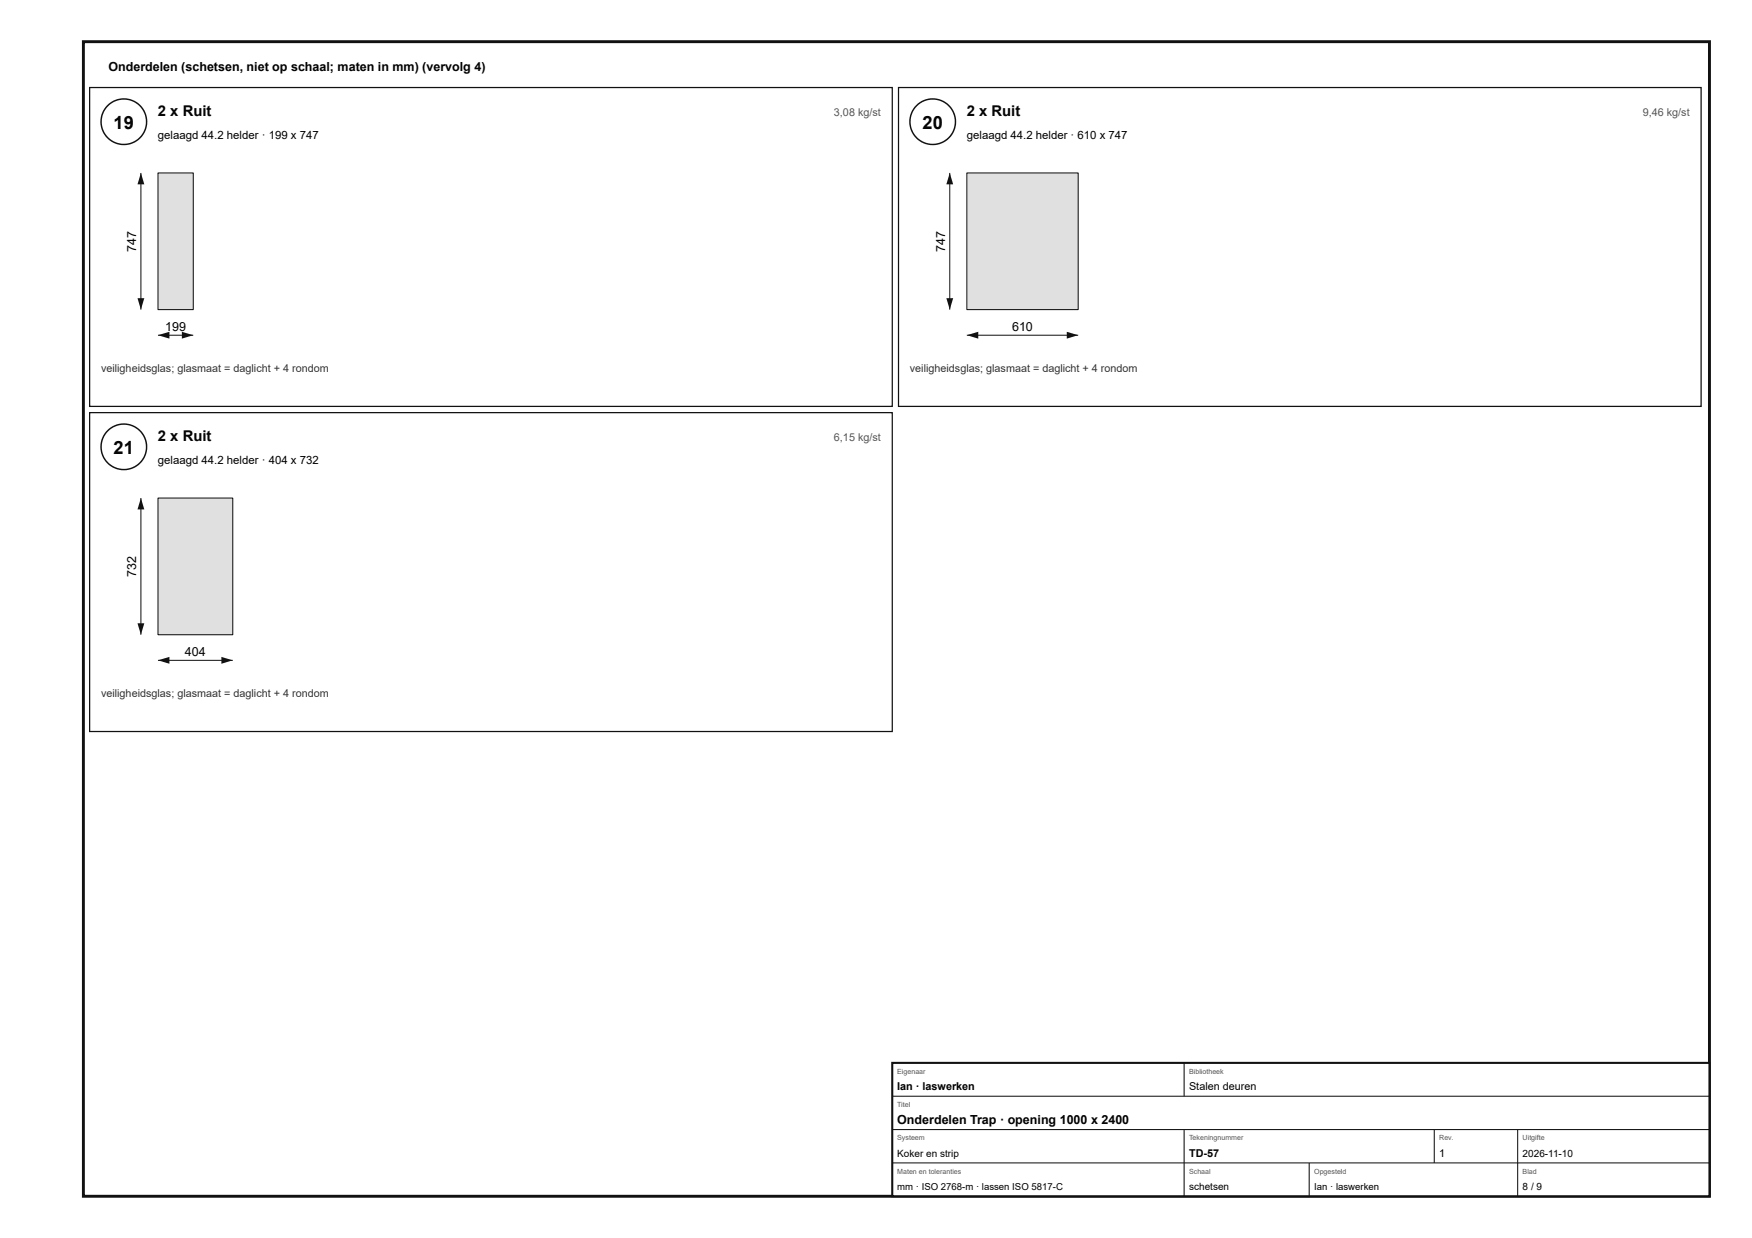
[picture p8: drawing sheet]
<svg xmlns="http://www.w3.org/2000/svg" width="420mm" height="297mm" viewBox="0 0 420 297" stroke-linecap="round" stroke-linejoin="round" font-family="sans-serif">
<defs><g id="words">
<g font-size="4.4">
<text x="27.3" y="30.8">19</text>
<text x="221.3" y="30.8">20</text>
<text x="27.3" y="108.8">21</text>
</g>
<g font-size="3.6">
<text x="37.9" y="27.8">2 x Ruit</text>
<text x="231.9" y="27.8">2 x Ruit</text>
<text x="37.9" y="105.8">2 x Ruit</text>
</g>
<g font-size="3">
<text x="26" y="17">Onderdelen (schetsen, niet op schaal; maten in mm) (vervolg 4)</text>
<text x="32.7" y="60.4" transform="rotate(-90 32.7 60.4)">747</text>
<text x="226.7" y="60.4" transform="rotate(-90 226.7 60.4)">747</text>
<text x="39.6" y="79.3">199</text>
<text x="242.7" y="79.3">610</text>
<text x="32.7" y="138.4" transform="rotate(-90 32.7 138.4)">732</text>
<text x="44.4" y="157.3">404</text>
<text x="215.2" y="269.6">Onderdelen Trap · opening 1000 x 2400</text>
</g>
<g font-size="2.7">
<text x="37.9" y="33.3">gelaagd 44.2 helder · 199 x 747</text>
<text x="231.9" y="33.3">gelaagd 44.2 helder · 610 x 747</text>
<text x="37.9" y="111.3">gelaagd 44.2 helder · 404 x 732</text>
</g>
<g font-size="2.6" fill="#555">
<text x="200" y="27.8">3,08 kg/st</text>
<text x="394" y="27.8">9,46 kg/st</text>
<text x="200" y="105.8">6,15 kg/st</text>
</g>
<g font-size="2.6" fill="#333">
<text x="24.2" y="89.3">veiligheidsglas; glasmaat = daglicht + 4 rondom</text>
<text x="218.2" y="89.3">veiligheidsglas; glasmaat = daglicht + 4 rondom</text>
<text x="24.2" y="167.3">veiligheidsglas; glasmaat = daglicht + 4 rondom</text>
</g>
<g font-size="2.6">
<text x="215.2" y="261.6">Ian · laswerken</text>
<text x="285.2" y="261.6">Stalen deuren</text>
<text x="285.2" y="277.6">TD-57</text>
<text x="345.2" y="277.6">1</text>
</g>
<g font-size="2.4">
<text x="215.2" y="277.6">Koker en strip</text>
<text x="365.2" y="277.6">2026-11-10</text>
<text x="285.2" y="285.6">schetsen</text>
<text x="365.2" y="285.6">8 / 9</text>
</g>
<g font-size="2.3">
<text x="215.2" y="285.6">mm · ISO 2768-m · lassen ISO 5817-C</text>
<text x="315.2" y="285.6">Ian · laswerken</text>
</g>
<g font-size="1.7" fill="#555">
<text x="215.2" y="257.6">Eigenaar</text>
<text x="285.2" y="257.6">Bibliotheek</text>
<text x="215.2" y="265.6">Titel</text>
<text x="215.2" y="273.6">Systeem</text>
<text x="285.2" y="273.6">Tekeningnummer</text>
<text x="345.2" y="273.6">Rev.</text>
<text x="365.2" y="273.6">Uitgifte</text>
<text x="215.2" y="281.6">Maten en toleranties</text>
<text x="285.2" y="281.6">Schaal</text>
<text x="315.2" y="281.6">Opgesteld</text>
<text x="365.2" y="281.6">Blad</text>
</g>
</g></defs>
<path d="M20 10h390v277h-390z" fill="none" stroke="#111" stroke-width=".7" stroke-linecap="butt"/>
<path d="M21.5 21h192.5v76.5h-192.5z" fill="none" stroke="#111" stroke-width=".3"/>
<circle cx="29.7" cy="29.2" r="5.5" fill="#fff"/>
<circle cx="29.7" cy="29.2" r="5.5" fill="none" stroke="#111" stroke-width=".35"/>
<path d="M37.9 41.5h8.4v32.8h-8.4z" fill="#d6e4e9"/>
<path d="M37.9 41.5h8.4v32.8h-8.4z" fill="none" stroke="#111" stroke-width=".25"/>
<path d="M37.9 80.4h8.4" fill="none" stroke="#111" stroke-width=".24"/>
<g fill="#111">
<path d="M37.9 80.4l2.7-.8v1.6z"/>
<path d="M43.6 79.6l2.7 .8-2.7 .8z"/>
</g>
<path d="M33.8 41.5v32.8" fill="none" stroke="#111" stroke-width=".24"/>
<g fill="#111">
<path d="M33.8 41.5l.8 2.7h-1.6z"/>
<path d="M33 71.5h1.6l-.8 2.8z"/>
</g>
<path d="M215.5 21h192.5v76.5h-192.5z" fill="none" stroke="#111" stroke-width=".3"/>
<circle cx="223.7" cy="29.2" r="5.5" fill="#fff"/>
<circle cx="223.7" cy="29.2" r="5.5" fill="none" stroke="#111" stroke-width=".35"/>
<path d="M231.9 41.5h26.7v32.8h-26.7z" fill="#d6e4e9"/>
<path d="M231.9 41.5h26.7v32.8h-26.7z" fill="none" stroke="#111" stroke-width=".25"/>
<path d="M231.9 80.4h26.7" fill="none" stroke="#111" stroke-width=".24"/>
<g fill="#111">
<path d="M231.9 80.4l2.7-.8v1.6z"/>
<path d="M255.9 79.6l2.7 .8-2.7 .8z"/>
</g>
<path d="M227.8 41.5v32.8" fill="none" stroke="#111" stroke-width=".24"/>
<g fill="#111">
<path d="M227.8 41.5l.8 2.7h-1.6z"/>
<path d="M227 71.5h1.6l-.8 2.8z"/>
</g>
<path d="M21.5 99h192.5v76.5h-192.5z" fill="none" stroke="#111" stroke-width=".3"/>
<circle cx="29.7" cy="107.2" r="5.5" fill="#fff"/>
<circle cx="29.7" cy="107.2" r="5.5" fill="none" stroke="#111" stroke-width=".35"/>
<path d="M37.9 119.5h17.9v32.8h-17.9z" fill="#d6e4e9"/>
<path d="M37.9 119.5h17.9v32.8h-17.9z" fill="none" stroke="#111" stroke-width=".25"/>
<path d="M37.9 158.4h17.9" fill="none" stroke="#111" stroke-width=".24"/>
<g fill="#111">
<path d="M37.9 158.4l2.7-.8v1.6z"/>
<path d="M53.1 157.6l2.7 .8-2.7 .8z"/>
</g>
<path d="M33.8 119.5v32.8" fill="none" stroke="#111" stroke-width=".24"/>
<g fill="#111">
<path d="M33.8 119.5l.8 2.7h-1.6z"/>
<path d="M33 149.5h1.6l-.8 2.8z"/>
</g>
<path d="M214 255h196v32h-196z" fill="#fff"/>
<path d="M214 255h196v32h-196z" fill="none" stroke="#111" stroke-width=".5"/>
<path d="M284 255v8M214 263h196M214 271h196M214 279h196M284 271v16M314 279v8M344 271v8M364 271v16" fill="none" stroke="#111" stroke-width=".25"/>
<use href="#words"/>
</svg>
